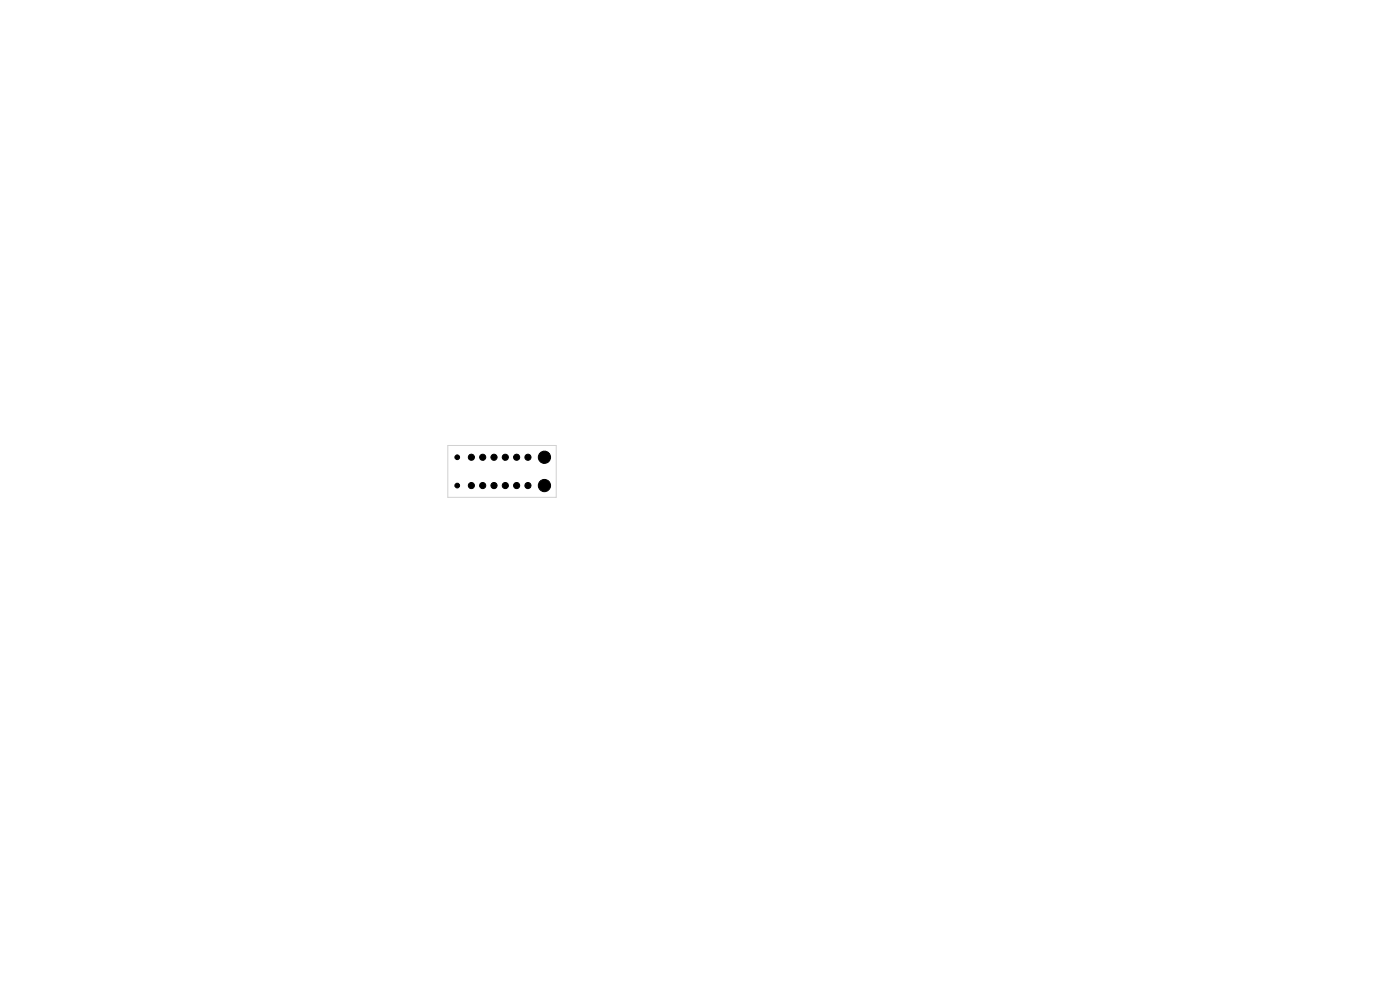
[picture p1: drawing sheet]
<svg xmlns="http://www.w3.org/2000/svg" width="297mm" height="210mm" viewBox="0 0 297 210" stroke-linecap="round" stroke-linejoin="round" font-family="sans-serif">
<path d="M95 94.5h23v11h-23z" fill="none" stroke="#d0d2cd" stroke-width=".21"/>
<g fill="#000" stroke="#000" stroke-width=".21">
<circle cx="97" cy="97" r=".5"/>
<circle cx="100" cy="97" r=".65"/>
<circle cx="102.4" cy="97" r=".65"/>
<circle cx="104.8" cy="97" r=".65"/>
<circle cx="107.2" cy="97" r=".65"/>
<circle cx="109.6" cy="97" r=".65"/>
<circle cx="112" cy="97" r=".65"/>
<circle cx="115.5" cy="97" r="1.3"/>
<circle cx="97" cy="103" r=".5"/>
<circle cx="100" cy="103" r=".65"/>
<circle cx="102.4" cy="103" r=".65"/>
<circle cx="104.8" cy="103" r=".65"/>
<circle cx="107.2" cy="103" r=".65"/>
<circle cx="109.6" cy="103" r=".65"/>
<circle cx="112" cy="103" r=".65"/>
<circle cx="115.5" cy="103" r="1.3"/>
</g>
</svg>
